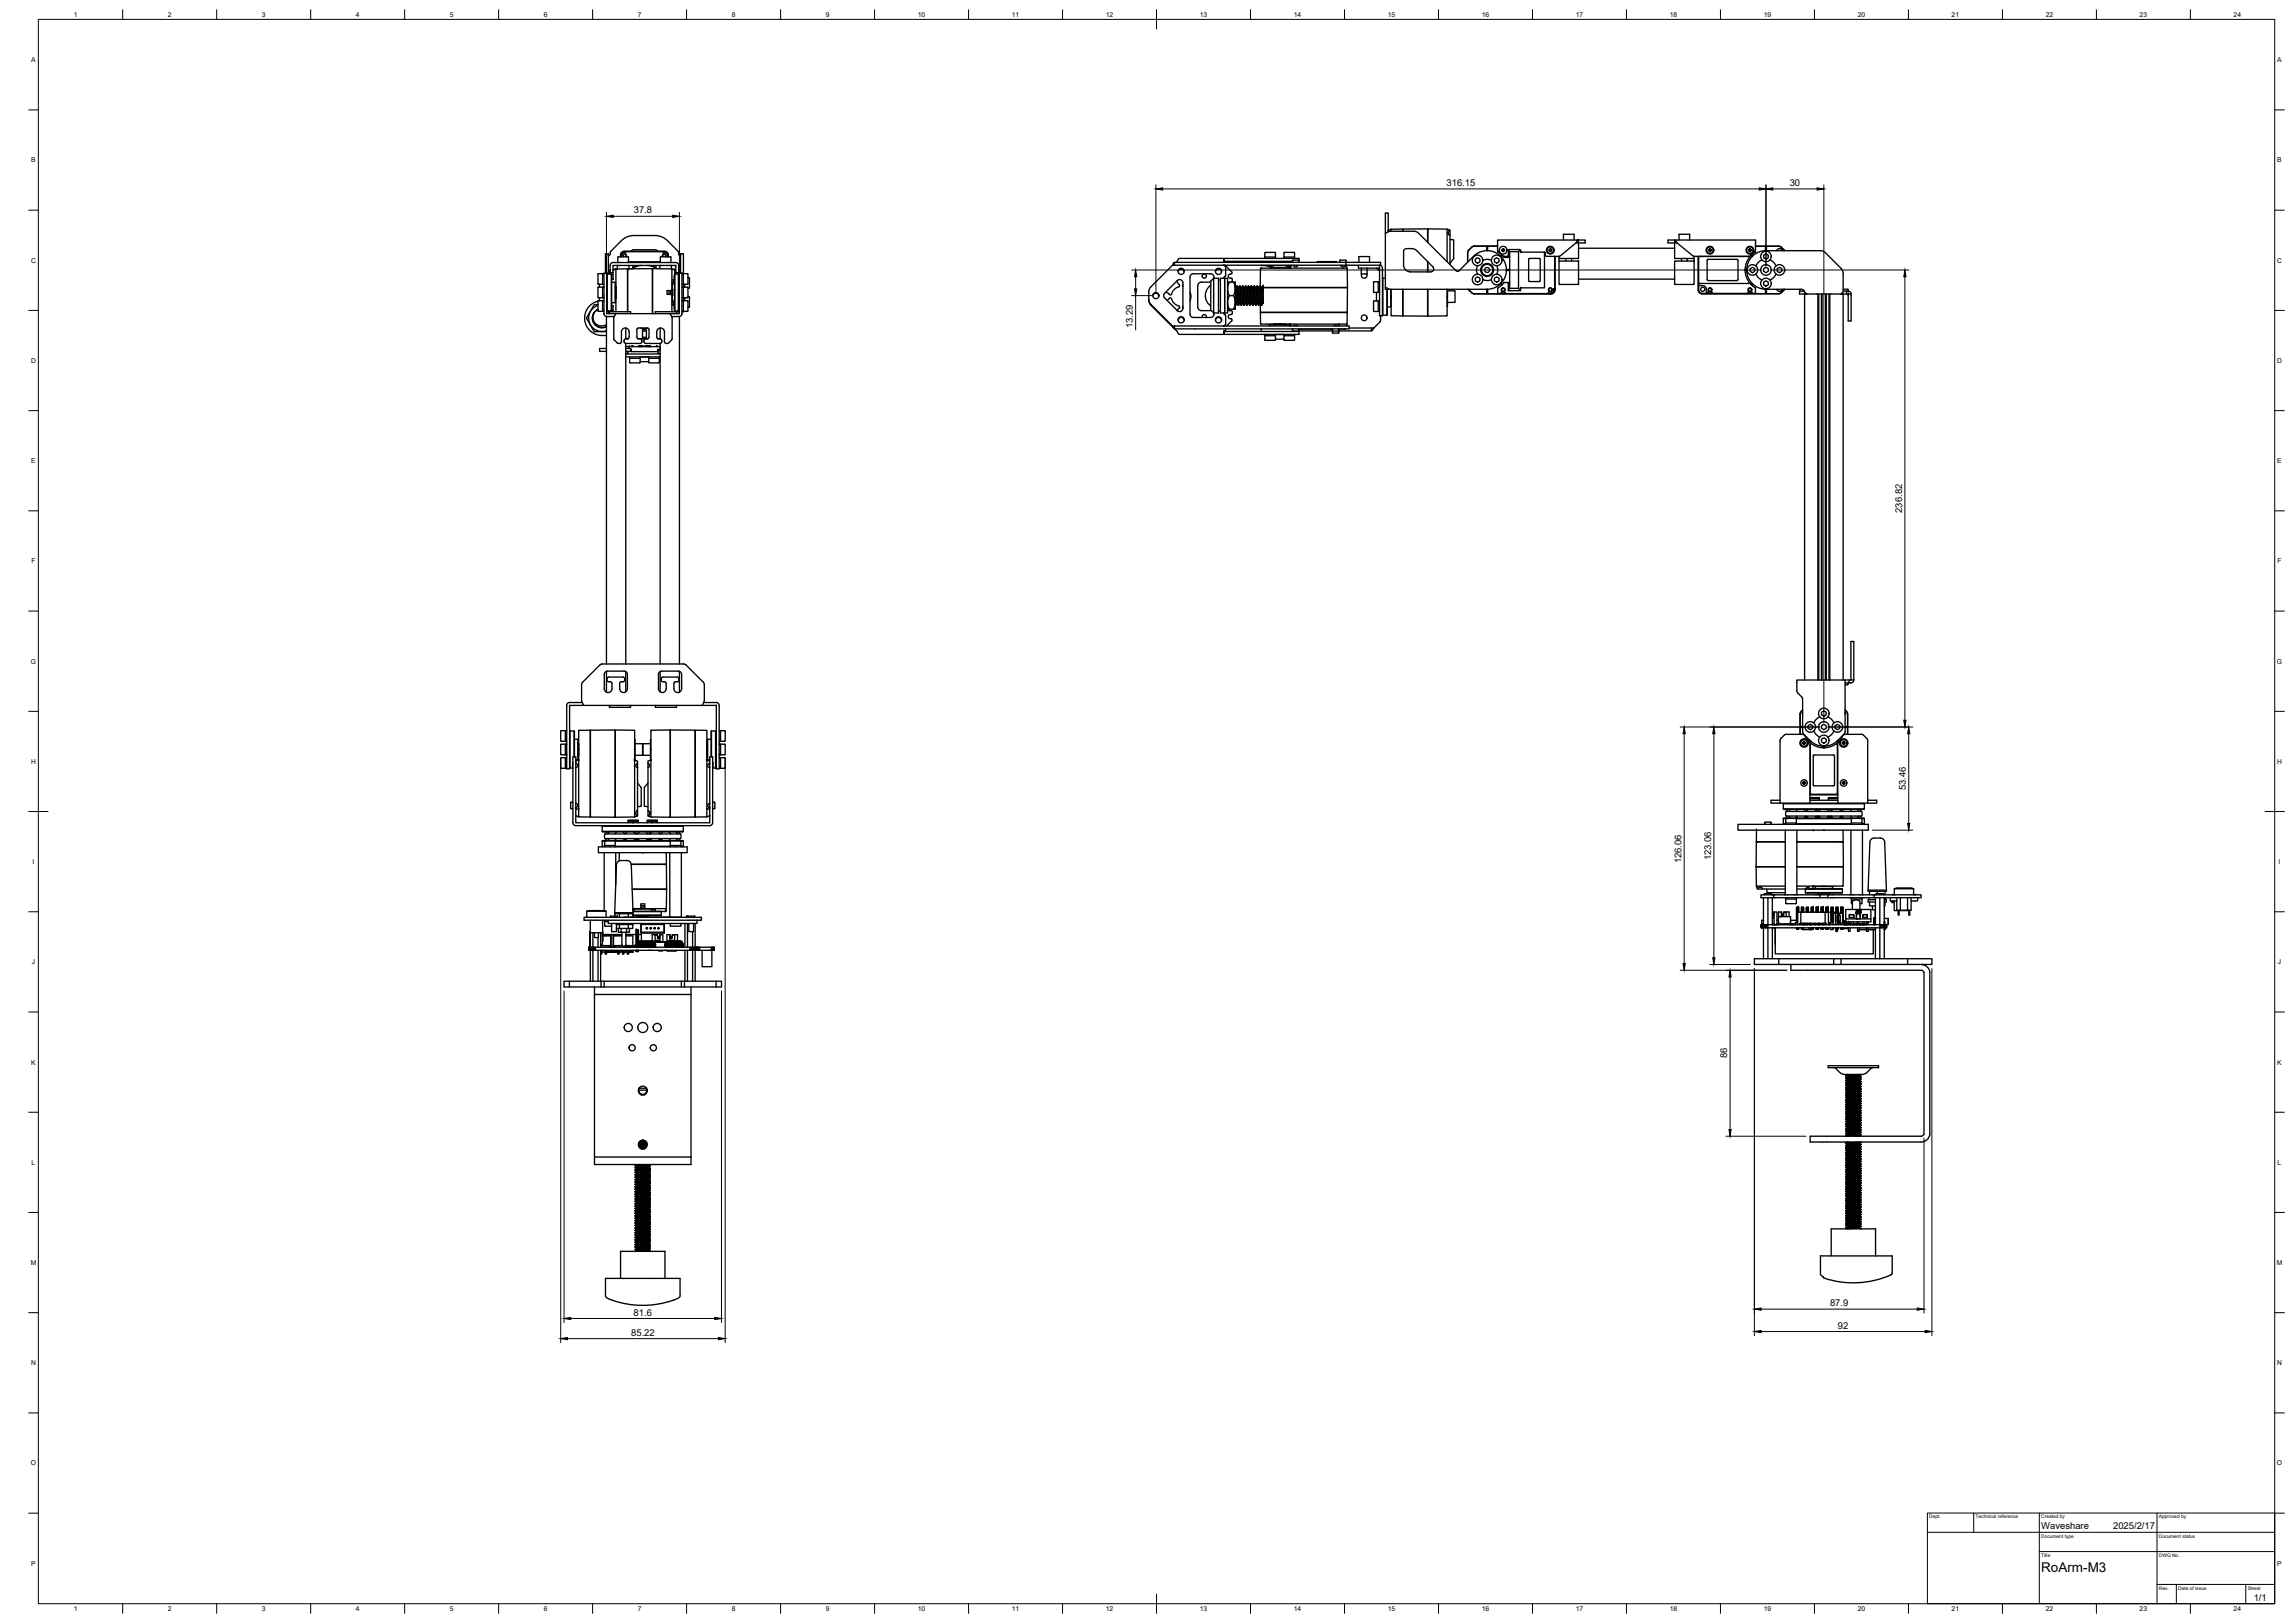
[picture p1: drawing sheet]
<svg xmlns="http://www.w3.org/2000/svg" width="1189mm" height="841mm" viewBox="0 0 1189 841" stroke-linecap="round" stroke-linejoin="round" font-family="sans-serif">
<defs><g id="words">
<text font-size="7" x="1058" y="815">RoArm-M3</text>
<g font-size="4.9">
<text x="750" y="96">316.15</text>
<text x="927" y="96">30</text>
<text x="328" y="111">37.8</text>
<text x="587" y="170" transform="rotate(-90 587 170)">13.29</text>
<text x="986" y="266" transform="rotate(-90 986 266)">236.82</text>
<text x="988" y="410" transform="rotate(-90 988 410)">53.46</text>
<text x="871" y="447" transform="rotate(-90 871 447)">126.06</text>
<text x="887" y="446" transform="rotate(-90 887 446)">123.06</text>
<text x="895" y="548" transform="rotate(-90 895 548)">86</text>
<text x="948" y="677">87.9</text>
<text x="328" y="682">81.6</text>
<text x="953" y="689">92</text>
<text x="327" y="692">85.22</text>
<text x="1058" y="793">Waveshare</text>
<text x="1095" y="793">2025/2/17</text>
<text x="1168" y="830">1/1</text>
</g>
<g font-size="3.5">
<text x="38" y="9">1</text>
<text x="87" y="9">2</text>
<text x="136" y="9">3</text>
<text x="184" y="9">4</text>
<text x="233" y="9">5</text>
<text x="282" y="9">6</text>
<text x="331" y="9">7</text>
<text x="379" y="9">8</text>
<text x="428" y="9">9</text>
<text x="476" y="9">10</text>
<text x="524" y="9">11</text>
<text x="573" y="9">12</text>
<text x="622" y="9">13</text>
<text x="670" y="9">14</text>
<text x="719" y="9">15</text>
<text x="768" y="9">16</text>
<text x="817" y="9">17</text>
<text x="865" y="9">18</text>
<text x="914" y="9">19</text>
<text x="963" y="9">20</text>
<text x="1011" y="9">21</text>
<text x="1060" y="9">22</text>
<text x="1109" y="9">23</text>
<text x="1158" y="9">24</text>
<text x="16" y="32">A</text>
<text x="1180" y="32">A</text>
<text x="16" y="84">B</text>
<text x="1180" y="84">B</text>
<text x="16" y="136">C</text>
<text x="1180" y="136">C</text>
<text x="16" y="188">D</text>
<text x="1180" y="188">D</text>
<text x="16" y="240">E</text>
<text x="1180" y="240">E</text>
<text x="16" y="292">F</text>
<text x="1180" y="292">F</text>
<text x="16" y="344">G</text>
<text x="1180" y="344">G</text>
<text x="16" y="396">H</text>
<text x="1180" y="396">H</text>
<text x="17" y="448">I</text>
<text x="1181" y="448">I</text>
<text x="17" y="500">J</text>
<text x="1181" y="500">J</text>
<text x="16" y="552">K</text>
<text x="1180" y="552">K</text>
<text x="16" y="604">L</text>
<text x="1180" y="604">L</text>
<text x="16" y="655">M</text>
<text x="1180" y="655">M</text>
<text x="16" y="707">N</text>
<text x="1180" y="707">N</text>
<text x="16" y="759">O</text>
<text x="1180" y="759">O</text>
<text x="16" y="811">P</text>
<text x="1180" y="811">P</text>
<text x="38" y="835">1</text>
<text x="87" y="835">2</text>
<text x="136" y="835">3</text>
<text x="184" y="835">4</text>
<text x="233" y="835">5</text>
<text x="282" y="835">6</text>
<text x="331" y="835">7</text>
<text x="379" y="835">8</text>
<text x="428" y="835">9</text>
<text x="476" y="835">10</text>
<text x="524" y="835">11</text>
<text x="573" y="835">12</text>
<text x="622" y="835">13</text>
<text x="670" y="835">14</text>
<text x="719" y="835">15</text>
<text x="768" y="835">16</text>
<text x="817" y="835">17</text>
<text x="865" y="835">18</text>
<text x="914" y="835">19</text>
<text x="963" y="835">20</text>
<text x="1011" y="835">21</text>
<text x="1060" y="835">22</text>
<text x="1109" y="835">23</text>
<text x="1158" y="835">24</text>
</g>
<g font-size="2.5">
<text x="1000" y="787">Dept.</text>
<text x="1024" y="787">Technical reference</text>
<text x="1058" y="787">Created by</text>
<text x="1119" y="787">Approved by</text>
<text x="1058" y="797">Document type</text>
<text x="1119" y="797">Document status</text>
<text x="1058" y="807">Title</text>
<text x="1119" y="807">DWG No.</text>
<text x="1119" y="824">Rev.</text>
<text x="1129" y="824">Date of issue</text>
<text x="1165" y="824">Sheet</text>
</g>
</g></defs>
<!-- layer: Visible -->
<g fill="none" stroke="#000" stroke-width=".7">
<path d="M719 120v-10h-1v40h1M719 120l-1 1M720 119l-1 1M721 119h6v1v-1h13v7M721 119h-2M721 119v1M727 119h.1M740 119h.1M750 119h1M751 119v18M751 119l-1 2 1 1M316 140v2"/>
<path d="M316 130v2h-1M318 136l-2 1v5M318 136h33l1 1v5M318 140h1M319 139l-1 1M319 139h6v23M319 139h.1M319 139v1M319 139v23M320 136v-3h6v3M320 138v1h-1M322 133v-2l2-1h21l1 1v2"/>
<path d="M323 133a.8 .8 0 0 1 1-1 .8 .8 0 0 1 0 1M324 131a1.5 1.5 0 0 0-2 0 1.5 1.5 0 0 0 0 2M325 133a1 1 0 0 0-1-1 1 1 0 0 0-1 1M325 140h.1M326 138v1M326 136h16M328 139h-2M330 138h-2v1M332 138h-2l-2 1M335 138l5 1M338 138h2v1M338 140h.1"/>
<path d="M339 122l4 1 3 2M339 129l2 1M340 129h-12l-1 1M340 122h-12l-3 1-2 1-6 6M342 136v-3h6v3M342 138v1M344 133a.8 .8 0 0 1 0-1 .8 .8 0 0 1 1 1M344 131h1l1 2M345 133a1 1 0 0 0-1-1 1 1 0 0 0-1 1M346 125l5 5 1 2h1M348 138v2v11h-2v2h2M349 140h1"/>
<path d="M350 140h.1M350 140l-2-1h-10v24v-24h-13v23M350 140v21M350 138v3h2M350 138h-32v3h-2M350 138h.1M352 140v3M608 137l-12 12-1 7 1 2M609 137h-1M609 137v-1l-1 1M609 136h88M609 137h88"/>
<path d="M634 137h.1M634 134v1zM634 135l1 1M634 137l1 1v5l-1 1M634 135h36M635 138l3 3M653 139v9M653 139h1M654 136h16M654 137l15 1M654 135v1M656 133h5"/>
<path d="M656 131v3M657 138h3M658 139h10M659 138v1M661 131v3M661 131h-6M663 139h.1M666 131l-1 3M666 131h5M667 138h2M668 138v1M669 138v1h-16"/>
<path d="M669 139h29v10M669 138v1M669 137v1M670 136h.1M671 138h.1M671 137v1M671 133v1M671 131v2h-6M672 137l1 1a1 1 0 0 1-1 0 1 1 0 0 1-1 0M673 136v-2h-62l-1 2M673 136h.1M673 135a2.1 2.1 0 0 0-3 1"/>
<path d="M673 135h.1M682 136h10h1M695 138h.1M695 138h1h2v1M695 137v1M697 136h1a2.2 2.2 0 0 0-3-1v1M697 137l1 1M697 136h18v1h-18M697 136v1M698 138h.1M704 137v2h11v-2l1 1v26h-1v-25M704 136v-3h6v3"/>
<path d="M705 139v3h4v-3M713 139l2 1M715 139h.1M719 120h14h1l21 21 1-1 8-7a10 10 0 0 1 16 3 10 10 0 0 1-9 14M729 129l-2 1v7a4 4 0 0 0 4 4h11a1.5 1.5 0 0 0 1-1 1.5 1.5 0 0 0 0-2l-9-8-2-1h-3M740 136v5M740 126v-7h10v17M751 122h.1M751 124h2M753 134l-2 2M753 134h.1M753 125v9"/>
<path d="M765 134h1h1v2h-1h-1zM766 138l-1 2 1 2M770 130v-2h1v2M773 135l-3-1-1 1M774 134h2h1v2h-1h-2zM776 138v2v2M776 128h.1M776 128h-13l-2 3v5M776 130l3 3h3M778 133v-1h1l-1 1M779 129h1l-1 1h-1zM780 133h.1"/>
<path d="M781 140h1M782 133h-3l-3-3v-6h42l-1 2h1v-2h4v2h-4v8h-10v-1M782 129v1v3M782 133v7M787 130v19h-5M788 129l-1 1h-5M788 130l1 1M793 134h-1v11l1 1M793 134h5M798 134v11v1M800 131v18h-12v2h-6v-5M803 129h1v1h-1z"/>
<path d="M806 133v17l-1 2h-1M806 133v17l-2 2h-40h-1l-2-2M808 135h10v12h-10zM808 134v1M809 132l-8 1-1-2h-12v-2h-6v1v3M810 124v-3h6v3M812 134v1M815 134v1M817 126l-8 7M818 129h50M868 135h10v12h-10zM868 126v8h10v-1"/>
<path d="M868 126h-4v-2h46v6l-4 3-29-1M868 124l1 2h-1zM869 126l8 7M870 124v-3h6v3M871 134v1M874 134v1M878 134v1M880 133v17l1 2h1M881 133h.1M885 135v-1h15l1 1M885 135v10M886 129h1l-1 1h-1z"/>
<path d="M901 135v10M904 140h.1M904 140h1M906 133h.1M906 129h1l1 1h-1zM907 139h1h1v2h-1h-1zM907 132l1 1M907 132l-2 4-1 4M908 132h-1M908 132v1M910 130v1l-2 1M910 128h.1"/>
<path d="M913 135l-2 1-1 2M914 139h1h1v2h-1h-1zM914 132h1h1v2h-1h-1zM915 130v-2v2M915 130a10 10 0 0 0-10 10 10 10 0 0 0 10 10M915 130h28M917 135l2 1 1 2M921 130a1.7 1.7 0 0 1 1-1 1.7 1.7 0 0 1 2 1M921 139h1h1v2h-1h-1zM922 128h1M922 128h-12M923 129l1 1"/>
<path d="M923 128l2 2M943 130l3 1 9 9v2v9M310 156a9 9 0 0 0-7 11 9 9 0 0 0 11 7M310 158a7 7 0 0 0-5 9 7 7 0 0 0 9 4M310 149v5h3M310 158a2.8 2.8 0 0 0-4 2l-1 3a3 3 0 0 0 1 5l1 2a4 4 0 0 0 5 2h2M311 154v2M311 147v2M312 149v5M312 142v5h-2v-5h3M312 156v5h-2v-5h3M312 154h1"/>
<path d="M312 147h1M313 149h-3M314 142v-11h1v11M314 142v21M315 142v19M315 142h-1M315 142h2M315 142h-2v21M315 142h.1M317 142v19M317 146h2M317 157h2"/>
<path d="M317 145h1M317 143h1M317 159h1M318 141v4M318 145h.1M318 158v4M319 146v11M319 154h.1M319 154v1M319 151h.1M319 150v1M319 150h.1"/>
<path d="M319 149h.1M319 152v1M319 152h.1M319 153h.1M319 151v1M347 151v2M348 151v11M348 147v10M348 145h1M348 158h1M348 147h2M348 156h2"/>
<path d="M349 145v2M349 156v2M350 157v3M350 150v3M350 143v3M350 141v1M352 142v19v-19M352 142h-2v19M352 142h.1M352 150h.1M352 146h.1M352 149h.1"/>
<path d="M352 155h.1M352 157h.1M352 153h.1M353 142v-11h1v16M353 142v21M353 156h4l-1 5h-2M353 149h4M353 142h4l-1 5h-2M353 154h1M353 147h1M354 142h-2v21h-5M354 154v7"/>
<path d="M354 147v7M355 154v2M355 147v2M357 149l-1 5h-2M357 154v5M357 144v5M595 155l1 3 12 11h1M596 158l12 12M597 153a1.6 1.6 0 0 1 2-1 1.6 1.6 0 0 1 2 1M604 152l6-7a1.7 1.7 0 0 1 2 0 1.7 1.7 0 0 1 1 2v13a1.7 1.7 0 0 1-1 1 1.7 1.7 0 0 1-2 0l-7-7zM605 156v-1a.9 .9 0 0 1 1-1 .9 .9 0 0 1 1 1 7 7 0 0 0 4 4l-1 2M610 145v2a1 1 0 0 1 1 1 1 1 0 0 1 0 1 7 7 0 0 0-4 4l-3-2"/>
<path d="M611 141a1.6 1.6 0 0 1 1-2 1.6 1.6 0 0 1 2 2M613 148h.1M613 159v1M617 151v3v2M627 148a7 7 0 0 0 0 11M627 146h-5l-1 1v12l1 2h6M627 146l2-2h2v18h-2l-2-1zM629 144v18M629 144v-1l-2-1h-9l-1 1v20v1h1M630 141a1.6 1.6 0 0 1 1-2 1.6 1.6 0 0 1 2 2M631 145h1M632 144h4v18h-4z"/>
<path d="M635 144v18M636 146h.1M636 146h1l-1 3 1 3a2.3 2.3 0 0 1-1 3v3l1 2h-1M637 146h2M637 153h2M638 141a1.1 1.1 0 0 1 0 1 1.1 1.1 0 0 1-1 0 1.4 1.4 0 0 0 0 2 1.4 1.4 0 0 0 2 0l-1 2M640 146h.1M640 146h-1l1 3v3a2.2 2.2 0 0 0 0 3v2l-1 3M640 156v2M640 146v14M640 158h.1M640 149l1 8"/>
<path d="M641 148l1 10M641 157h.1M641 148l-1 1M641 157l-1 1M641 148l1 10v-1M641 157l1 1M641 148l1 1M642 149v8M642 149h.1M642 149l1 8M642 148l1 10M642 157h1"/>
<path d="M642 148v1M643 157v1M643 148v1M643 149h.1M643 149l1 8M644 157h.1M644 148l1 10M644 148l-1 1M644 157l-1 1M644 148h.1M644 148l1 10v-1M644 157l1 1"/>
<path d="M644 148l1 1M645 149v8M645 149h.1M645 158h.1M645 149l1 8v1M645 157h1M645 148l1 10zM645 148v1M646 148v1M646 149h.1M646 149l1 8M647 157h.1"/>
<path d="M647 148l1 10M647 148l-1 1M647 157l-1 1M647 148l1 10v-1M647 157l1 1M647 148l1 1M648 149h.1M648 149v8M648 149l1 8M648 157h1M648 148l1 10M648 148v1"/>
<path d="M648 148h1M649 148v10M649 157v1M649 148v1M649 149h.1M649 149l1 8M649 158h.1M650 157h.1M650 148l1 10M650 148l-1 1M650 157l-1 1M650 148h.1"/>
<path d="M650 157l1 1M650 148l1 1M651 149v8M651 149h.1M651 158h.1M651 149l1 8M651 157h1M651 157v1M651 148l1 10M651 148v1M651 148l1 10 1-1M652 157v1"/>
<path d="M652 148v1M652 149l1 8M652 149h.1M653 157h.1M653 148l1 10M653 148h.1M653 148l-1 1M653 149h.1M653 157l1 1M653 148l1 1M654 149h.1M654 149v8"/>
<path d="M654 149l1 8M654 157h1M654 148l1 2v-2M654 148v1M654 157v1M654 148h1M655 148h.1M655 149h43zM655 150v7M698 149h.1M698 149v13h-45v-5M708 142a1.5 1.5 0 0 1-1 2 1.5 1.5 0 0 1-1-2"/>
<path d="M712 156v5M712 156h3M713 152v4M714 146v6l-2-1v-5h3M714 156v5M714 151h1M717 144v19M717 144h1M717 144h-1M718 149l1 1M719 150v13M719 150h1"/>
<path d="M720 150h51M721 150v9M721 150v14h6v-14v14h13v-14M721 153v1M721 159h-2M740 150v14h10v-14M750 153v1M750 150v9M750 151h4v6h-4M765 144l1-1 1 1v2h-1h-1zM771 150v2h-1v-2M773 145h-2h-2"/>
<path d="M774 144l2-1 1 1v2h-1h-2zM776 152h.1M778 147h1l-1 1v-1M778 152h.1M778 152h2M778 151v1M780 151v1M780 152h.1M780 146h.1M781 140h1v7M782 147l-3-1-3 3v3M782 147v2v2"/>
<path d="M787 149l1 2M793 146h5M802 152h.1M802 151v1M805 150a1.7 1.7 0 0 1-1 2 1.7 1.7 0 0 1-2 0M818 145h50M880 150l1 2h1h40M880 150l1 1 1 1h28M880 148h1a2.6 2.6 0 0 1 3 2M881 147h.1M881 147h25M884 150l1 2"/>
<path d="M885 152h.1M885 145h15h1M885 152h2M885 151v1M887 151v1M887 152h.1M904 140l1 4 2 3M906 152h2M906 152h.1M906 151v1M906 147h.1M907 147l1 1"/>
<path d="M908 148l2 1v3M908 151v1M908 147h-1M908 152h.1M908 147v1M910 152h.1M910 142l1 2 2 1M914 146h1h1v2h-1h-1zM915 150v2v-2M915 150h19M920 142l-1 2-2 1M921 150a1.7 1.7 0 0 0 1 1 1.7 1.7 0 0 0 2-1"/>
<path d="M923 152h-1M924 150l-1 1M925 150l-2 2M933 150v1M934 150l1 1M935 151l1 1M935 151h-2v1h2M935 152v200M935 152h1M936 152h19M942 152v200M943 152v200"/>
<path d="M944 152v200M946 152v200M948 152v200M955 152h.1M955 152h3M955 151v1M955 151h2M955 150h3v1M955 152v200M957 151h1M957 151v1M958 152h1v14h-1z"/>
<path d="M958 151h1v1M308 162l-1 3 2 3 2 1 3-1M310 160a5 5 0 0 0-3 7 5 5 0 0 0 7 2M310 160a5 5 0 0 0-2 7 5 5 0 0 0 6 2M312 161h1M313 162v1M313 163l2 1M314 163h.1M314 163h5M314 161h3M314 162h1M315 164l-1 180"/>
<path d="M315 164h.1M315 164h3M315 161l1 1M315 161v1M315 161h.1M316 162h11v1M316 162v1l-1-1M316 161l1 1M317 161h1M318 161h-1M318 161h.1M318 164v12l2 2"/>
<path d="M318 164l1-1h28l1 1M324 175h2M324 180h18M324 170v6M324 178v166M324 176a1.3 1.3 0 0 0-1 1 1.3 1.3 0 0 0 1 1M324 176l2-1v-3a2 2 0 0 0-2-2 2 2 0 0 0-2 2v5a1.3 1.3 0 0 1-2 1M326 180v1M331 175h5M332 170h4M333 171h2v4h-2zM333 172h2"/>
<path d="M333 175h2M341 175h1M342 180v1M342 170v6M342 178v166M348 164h4M348 164v12l-1 2a1.6 1.6 0 0 1-3-1v-5a2 2 0 0 0-2-2 2 2 0 0 0-2 2v3l2 1a1.3 1.3 0 0 1 1 1 1.3 1.3 0 0 1-1 1h-7a1.2 1.2 0 0 1-1-1 1.2 1.2 0 0 1 1-1l1-1v-4v-1h-6v5a1.7 1.7 0 0 1 2 1 1.7 1.7 0 0 1 1 1l-1 1h-8M350 161v1M350 161h2M351 162h-11v1M351 162v1M352 161l-1 1"/>
<path d="M352 160h.1M352 164v180M353 162v1M353 163l-1 1M353 161h1M354 161l-1 1M608 169l1 1M609 169h90v1h-90zM609 170l2 3h23v-1l1-2M612 164l-1 2M613 164l1 2M618 165h9"/>
<path d="M625 164a1.1 1.1 0 0 0-1-1 1.1 1.1 0 0 0-1 1M629 162v2h-2M630 166a1.6 1.6 0 0 1 1-1 1.6 1.6 0 0 1 2 1M631 161h1M634 162l1 2v4M634 169h.1M634 172h39v1h-39zM635 168l-1 1M636 160h.1M636 161h2v2a1.3 1.3 0 0 0-1 1 1.3 1.3 0 0 0 1 1v1l-2 3M637 160h2M639 160h1"/>
<path d="M640 160h.1M654 170v2M654 162h.1M655 176h6M656 174h5M656 173v3M658 168h10zM658 168v1M660 168h.1M661 168h.1M661 173h4M661 173v3"/>
<path d="M661 176h4M662 168h.1M662 168h1M663 168h.1M664 168h.1M665 168h.1M665 174h6v2M665 173l1 3M666 168h.1M668 168v1M669 168v1M669 168h.1"/>
<path d="M669 168h25M670 170v1a1.7 1.7 0 0 0 3 1M671 169l1-1v1M671 173v1M671 176h-5M673 172h.1M673 170v2M673 171h18M673 171v1M691 170v1a1.7 1.7 0 0 0 2 1l1-1v-1M691 169l1-1 1 1M694 172a2.2 2.2 0 0 1-3 1v-1"/>
<path d="M694 168h.1M694 171h17M694 168h4M694 171h3M694 168v1M697 171h.1M697 170v1M697 170h.1M698 162h.1M698 168v-6h-45v6h16v1M698 168v1M699 170h12"/>
<path d="M712 161h3M712 170h-1M712 170l-1 1v-1M715 167l-3 3M715 164v3M716 163h3M727 163h.1M740 163h.1M314 181h-3v1h3M324 185h18M324 183h18M324 181h3"/>
<path d="M324 182h3M325 182v1h-1M326 185v1M327 181v1M327 181h.1M327 182h.1M332 187h4M336 186h6M341 181h.1M341 182h.1M341 182h-14M341 181h1"/>
<path d="M341 181v1M342 185l-1 3h-5v-3h-4v3h-6v-2h6M342 182h-1v1h1M959 332h2v20h-2zM311 345l1-1h43l10 10M311 345l-9 9v10M314 348h1h9l1 1v8a2 2 0 0 1-2 2 2 2 0 0 1-2-2v-3a1.7 1.7 0 0 0 2-1 1.7 1.7 0 0 0 1-2h-1h-8a1.3 1.3 0 0 0-1 1 1.3 1.3 0 0 0 1 1l2 1v3a2 2 0 0 1-2 2 2 2 0 0 1-2-2v-8zM314 348v11M324 348v11M342 348h1h9l1 1v8a2 2 0 0 1-2 2 2 2 0 0 1-2-2l1-3a1.7 1.7 0 0 0 1-1 1.7 1.7 0 0 0 1-2h-1h-7a1.3 1.3 0 0 0-1 1 1.3 1.3 0 0 0 1 1l1 1v3a2 2 0 0 1-2 2 2 2 0 0 1-2-2v-8zM342 348v11M352 348v11"/>
<path d="M364 354l1 1v9M932 359l2 3v17l1 1M956 352v27v1M958 354v1h-2M958 352v2h-2M959 352h-28v6l1 1M959 352h.1M961 352l-1 2h-2M293 379v5h-2v-5h3M294 366v25M295 379h3v13M295 379v19"/>
<path d="M295 379h.1M297 379v13M302 364h-7l-1 2M302 364v2h62l1-2M302 366h-7v32h-1v-7M306 379h.1M306 378h13v45h-13zM316 366v1h11v-1M319 379h.1M329 379l-10-1v45M329 379v15M337 378h10v45h-10z"/>
<path d="M340 366v1h11v-1M347 379h.1M347 378h13v45h-13zM360 379h.1M364 366h7M365 364h6l2 1v26M369 379v13M369 379h2v19M371 379v19M371 380h.1M371 366h.1M371 366v32h2v-7"/>
<path d="M373 379v5h3v-5h-3M933 370l1-2-1 2v11M933 370v11M934 369v1M934 376h-1v1h1M937 376l1-1 1 1v1l-1 1-1-1zM940 379l1 1 2 2M943 372l-2 1-1 2M944 369l1-1 1 1v1l-1 1-1-1zM944 376l1-1 1 1v1l-1 1-1-1zM947 372l2 1 1 2M950 379l-1 2-2 1"/>
<path d="M951 376l1-1 1 1v1l-1 1-1-1zM956 369v1M956 368l2 2M956 376h1v1h-1M957 369v1v11M958 370v11M293 386v5M293 393v5h-2v-5h3M293 398h1M293 391h1M293 384h1M294 386h-3v5h3"/>
<path d="M295 398h2M297 398h.1M297 395v3M297 392h1v34h70v-34h1v35l-1 1h-70l-1-2zM298 383h2M298 398h1M298 394h2M299 398h.1M299 396h-1M299 396h.1M299 396v1v1M300 383v11"/>
<path d="M300 391h.1M300 390v1M300 390h.1M300 388v1M300 388h.1M300 386h.1M300 394l-2 1M300 394v29M300 386v1M300 389h.1M300 387h.1M300 385v1"/>
<path d="M300 388v6M300 388v-9l6-1v45h-6M329 394h1v4M329 388v1M329 394v29h-10M329 393h.1M329 383h.1M329 383v10M329 385l4 1v5h-4M330 398h.1M330 398v22M330 396a1 1 0 0 0-1 1 1 1 0 0 0 1 1"/>
<path d="M336 396a1 1 0 0 1 1 1 1 1 0 0 1-1 1M337 385l-4 1v5h4M337 394l-1 1v28M337 383v10M337 388h.1M337 388v1M366 394v-15l-6-1v45h6M366 388v1M366 391h1M366 389h1M366 389v1M366 390l1 1"/>
<path d="M366 391h.1M366 390h.1M367 385h.1M366 386h.1M366 388h.1M366 389h.1M367 386h-1M367 387h-1M367 388h.1M367 390h.1M367 385l-1 1M367 383v11"/>
<path d="M367 383h2M367 394h1M368 398h.1M368 396l-1 1 1 1M368 396h.1M368 395l-2-1v25M369 395v3M369 398h.1M369 398h2M371 386h.1M371 391h.1M371 397h.1"/>
<path d="M371 394h.1M371 390h.1M371 387h.1M371 383h.1M373 386h3v5h-3M373 398h.1M373 391h.1M373 384h.1M373 393v5h3v-5h-3M373 386v5M934 385l1-1 1 1-1 1zM935 380l3 4a10 10 0 0 0 14 0l4-4"/>
<path d="M935 381h-1h-9l-2 2-1 33M936 381l2 4M938 384h-1M938 385l4 2 3 1M938 385v30M938 386v25M938 386h.1M938 384v1M939 386h-1M944 383l1-1 1 1v1l-1 1-1-1zM945 388h.1M945 387v1"/>
<path d="M951 392l-1-1h-10v16h10h1M951 392v15M952 386h.1M952 384l1 1M952 386v25M952 385l-2 2-5 1M952 385l4-4h9l3 2v32M952 385v30M952 384h1M955 385l1-1v1l-1 1zM297 416a1.7 1.7 0 0 0-1 2v1h1M298 419h2"/>
<path d="M298 418h1M299 418h.1M299 416h-1M299 416h.1M299 416v1v1M300 419h.1M330 406l2 2M332 418h-2M332 408v10M334 418h2M334 408v10M336 406l-2 2"/>
<path d="M366 419h.1M366 419v4M368 418h.1M368 416l-1 1 1 1M368 416h.1M368 419h-2M369 416a1.7 1.7 0 0 1 1 2v1h-1M922 415h-4v1h4M924 419h42M924 416h42M924 416v3M925 416h-1"/>
<path d="M927 419l-1 1M928 419l-1 1M931 419v1M932 419l-1 1M935 405h1l-1 1h-1zM935 419l1 1M937 419l-1 1M938 415h14M938 415v1h-16M938 416h14M938 414h5v1v-1zM938 413h5v1"/>
<path d="M938 412h14M938 411h.1M940 419l1 1M942 419v1M944 419l-1 1M947 419l1 1M949 419v1M950 419l-1 1M952 411h.1M952 415v1h16v-1M952 413h-4v1h4h-4v1M953 419l1 1"/>
<path d="M955 405h1v1h-1zM955 419v1M959 419l1 1M959 419v1M962 419l1 1M964 419l1 1M966 416v3M968 415h5v1h-5M299 423h.1M299 423h1M306 423h.1M310 439h46v3h-46z"/>
<path d="M312 439h1M312 436h1M312 436h42v3M312 431h42M312 428h42M312 439h.1M312 428v3M312 436v3M312 428h.1M313 438h6M313 439l1-3h5v3M313 432h38a1.5 1.5 0 0 1 2 1 1.5 1.5 0 0 1-2 2h-36a1.4 1.4 0 0 1-2-1 1.4 1.4 0 0 1 0-2z"/>
<path d="M314 435l1 1M315 431l-1 1M315 435l1 1M316 431l-1 1M319 435l1 1M319 439h28M319 436h28M319 423h.1M319 431h.1M319 435v1M320 431l-1 1M323 431l1 1"/>
<path d="M323 435h2M324 435l-1 1M324 435l1 1M325 431l-1 1M326 425h5h-3v1M326 425h2v1M326 425h5v1M326 425v1M328 431l1 1M329 435h2M329 435l-1 1M330 431v1"/>
<path d="M330 435h.1M330 420l-1 1 1 2h-1M330 420h.1M330 420v3M331 435v1M331 432h-1M331 431v1M335 431l1 1M335 435h2M335 425h3v1M335 425h6M335 425v1"/>
<path d="M336 432h.1M336 435l-1 1M336 435h.1M336 420h.1M336 420l1 1-1 2M336 423h1M337 431v1M337 435h.1M337 435l1 1M338 431l-1 1M341 425h-3v1M341 425v1"/>
<path d="M341 431l1 1M342 435h1M342 435l-1 1M342 435l1 1M343 431l-1 1M347 431l1 1M347 435v1M347 431h.1M347 423h.1M347 438h6M347 439l1-3h5v3M348 435l-1 1"/>
<path d="M350 431l1 1M351 435l-1 1M352 431v1M352 435v1M353 439h1M353 436h1M354 428v3M354 439h.1M360 423h.1M368 423h-2M901 427h67v3h-67zM910 430v6h15h-15v13h15"/>
<path d="M911 436h.1M915 427a1.7 1.7 0 0 1 2-1h1v1M924 427h2M924 424h2M924 424h42v3M924 427h1M924 424v3M925 430v34M926 426v1M926 420h37a1.5 1.5 0 0 1 2 2 1.5 1.5 0 0 1-2 1h-36a1.4 1.4 0 0 1-2-1 1.4 1.4 0 0 1 1-2zM926 423l1 1M927 423l1 1"/>
<path d="M931 423l1 1M931 424h29M931 427h29M931 426h-6v-2h6v3M931 430v34M931 424h.1M935 423h2M936 423l-1 1M936 423l1 1M940 430h.1M941 423h2M941 423l-1 1"/>
<path d="M942 423h.1M943 423l1 1M945 430h.1M947 423h3M948 423l-1 1M948 423h.1M949 423h.1M949 423l1 1M954 423h1M954 423l-1 1M955 436h.1M955 423v1"/>
<path d="M955 430v6h-24h24v13h-24M959 424h.1M959 430v34M960 426v1M960 423l-1 1M963 423l-1 1M965 423l-1 1M965 427h1M965 424h1M965 426h-6v-2h6v3M965 430v34M966 427h.1"/>
<path d="M974 434l2 1 1 1 1 25M975 434h-1a5 5 0 0 0-5 2l-1 26h10v-1M313 442v30M319 442v16M321 442v4M321 442h.1M327 448a4 4 0 0 0-5-2 2.2 2.2 0 0 0-3 2v26M327 448h18v13h-17h17v10v1M327 448l1 25M333 442h.1M345 448h.1M345 442h.1"/>
<path d="M345 442v6h-18M347 442v33M353 442v33M910 459l1 1h2v1M911 449h.1M925 449h-15v10h15M931 449h24v10M931 459h9l-1 2M940 459h15M940 459h10M941 459v2M945 459h.1"/>
<path d="M950 459v2M955 449h.1M955 459h.1M303 475h61v2h-61zM304 475v-3h10v3M305 472h9M306 477v6h6v-6M313 478h2M313 477v3h4M314 472h-9M314 472h.1M315 477v2h46v-2"/>
<path d="M316 475h.1M316 475h4M317 479v4h2v-4M319 473h9M319 474h9M319 474v1M319 479h9M320 475h.1M321 479v2h5M321 474v1M323 475h30M326 479v2h2v-2"/>
<path d="M326 474v1M328 474h15M328 471h6M328 471h1M328 472h15v2h-15M328 479h.1M328 472h15M328 473v2M328 471h10M329 471v1M330 474v1h6M332 469h2"/>
<path d="M332 470h2M332 479v5M336 474v1M338 471h2M338 471v1M340 472h.1M340 471v1M343 472h2M344 479v5v-5M344 479h-12v5M345 461h.1M345 472h.1"/>
<path d="M345 471v1M345 471h-11v-3h-2v3M347 479l1 1h5v-1M355 479v12M356 475h.1M356 479v12M356 475h4M357 479v4h2v-4M360 475h.1M360 479v29M911 460h.1M911 460l2 1"/>
<path d="M913 479v2zM913 479h1M913 479h.1M913 479v2M913 461h12M914 479h.1M914 479v2M914 465v14h-1M914 477h-1v2M914 479h1v2h-1M914 464v-1h4v1M915 479v2"/>
<path d="M915 479h1v2h-1M916 461v2h9M916 479v2M916 465v14h58v-14M919 479h.1M919 476h.1M919 465v14M919 474h.1M919 464h-6v1h6M919 473h2v6h-2zM920 473l-1 2v-1v1M921 477h1"/>
<path d="M922 475v3M922 475v-2h1v2M922 478v1h-1M922 478h.1M922 475h.1M922 475h1M923 475h5v3M923 475h-1M923 473h.1M923 473v1l1 1v-2h3v2M923 474v1M924 474h-1h1v1"/>
<path d="M925 464h6M925 464h-6v1M926 465v1M926 473v2M926 473h-2M927 479h-5h5M928 478h.1M928 479h1M928 478v1M928 477h3M928 479h.1M928 479h-1h1"/>
<path d="M929 479h.1M929 479h-1M929 479h1M931 465v3h-6v-2h6M931 464h12M931 470v8M931 461h5M932 478h-2v1M932 473v6zM932 470v3M932 470v3h17M932 470h-1v8"/>
<path d="M932 470h.1M933 479v-1h13v1M933 478v1M933 473v5M934 470v3M934 470h1M934 479h.1M935 470v3M935 470v3zM935 479h-1M935 478v1l-1-1v1M935 478v1"/>
<path d="M935 478v1v-1M936 478v1M936 463h19M936 461h19M936 461v2M936 461h.1M936 461v-1a1 1 0 0 1 1 0 1 1 0 0 1 1 1M936 470v3v-3M936 479h.1M937 473v-3v3M937 470l-1 3M937 479h-1"/>
<path d="M937 478l-1 1M937 470h.1M937 470v3zM938 478v1v-1M938 478v1M938 479h.1M939 479h-1M939 470v3zM939 470v3M939 478v1l-1-1v1M939 470h.1M939 461h-3"/>
<path d="M939 461h16v2M939 470h1M940 470v3M940 470v3zM940 478v1M940 479h.1M941 479h-1M941 478l-1 1M941 470v3M942 470v3M942 470h-1v3M942 470h.1"/>
<path d="M942 463h6M942 479h.1M943 479h-1M943 478v1l-1-1v1M943 478v1M944 470v3M944 470l1 3v-3M944 479h.1M945 479h-1M945 470v3zM945 478l-1 1M945 478v1"/>
<path d="M946 478v1M946 473v5M946 470v3M947 470v3M947 470h-1v3M947 470h.1M947 464h-4v1h-24M947 470v3zM948 478h.1M948 473v6M948 478v1zM948 479h.1"/>
<path d="M948 478v1M949 470v8v-8v8l1-8M950 470v8h-2v1M950 470v3M950 470v8v-8v8M950 473h1M951 479v-6h1l1 1h-1v5M951 473h-1v6M952 470l-1 3M952 470v3M952 477h2M952 470h1"/>
<path d="M952 474v3M953 470v4M953 470v3M953 474v3M953 473v4M953 478h.1M953 478h-1h1M954 473h1v5l-1 1v-5h-1zM954 478v1M954 470v3M955 470v3M955 470v8h1v1v-1v1"/>
<path d="M955 470v8M955 470h-1v3M955 478h.1M955 478h2M955 478h1h1M956 479h.1M956 478h1M956 479h1zM957 477l-2 1M957 471h13v5h-6v-2a1 1 0 0 0-1-1 1 1 0 0 0-1 1v2h-5zM957 476v2h13v-2M957 479h.1"/>
<path d="M958 478h.1M958 478l-1 1h1M958 478v1M958 479h1M958 474h3v1h-3zM959 478h1v1h-1M959 478v1M959 479h.1M959 464h6M959 464h-12v1h-4M960 478v1M960 465v1"/>
<path d="M960 479h.1M960 471v-4l2-1 2 1v4M960 479h1h-1zM961 478v1M961 479h1h-1zM962 473h.1M962 473h2zM962 476h2M962 479h.1M962 479h1M962 474h2v2h-2zM962 478v1"/>
<path d="M963 473h.1M963 478v1M963 479h.1M963 479h3M964 473h.1M964 479h.1M964 472h.1M964 472v1v-1l-1 1 1-1h-2v1h1v-1v1v-1l1 1M964 472v1M965 465v3h-1M965 466h-6v2h1M965 464h6"/>
<path d="M965 479h.1M965 474h3v1h-3zM965 478v1M966 479h.1M967 478v1zM967 479h.1M967 479h1M968 461h10M968 478v1M969 465v1M969 467v2h3M969 462v2"/>
<path d="M970 469v2h2M971 477h1M971 477v2h1M971 465h3M971 479h.1M971 477h.1M971 476v1M971 476h1M971 476h.1M972 476h.1M972 479h.1M972 477h.1"/>
<path d="M972 477h-1M972 476h-1M972 479h-1M972 476v1M972 478v1M972 478h.1M972 471v7M972 466h-4v1h4M972 465v14M972 464v-1h4v1M973 462v1M974 479h1v2h-1z"/>
<path d="M975 479v2M975 479h1v2h-1M976 479v2M976 479h1v2h-1M977 478h.1M977 479h.1M977 466h1v1h-1M977 476h2M977 465v14M977 479v2M977 478v1M977 467v2"/>
<path d="M977 462v2M977 479v2v1M977 465v1M978 479v2zM978 479v2M979 476v1M979 478v1h-2M979 477v1M979 478v1M980 465v2h3M980 467l1 1M981 467v1h1"/>
<path d="M981 464h.1M981 464h15v1h-22M982 467v5h2M982 460h9zM983 465v7h2v-7M984 472v2v-2M989 465v7h-4M990 472v2h-1v-2h-5M990 465v7h-1M991 460h.1M993 464h-1v-4h-10v4h-11v1h-24M993 464h.1"/>
<path d="M994 465v2h-4M305 491v1zM305 491v1M305 491h1zM306 489h.1M306 489v2M306 491v1M306 487h.1M306 483v5M306 483h.1M306 483v6M306 483v8"/>
<path d="M306 492v16M306 491h1v1h-1M307 491v1M307 491h1v1h-1M307 483v8M307 492v16M308 491v1M308 491h1v1h-1M308 483v3h2v-3M309 491h49v1h-49M310 486v5M310 492v16"/>
<path d="M311 490h5M311 494h1M311 483v8M311 492v16M312 492v2h-1M312 492v1M312 493h2v1M312 484h.1M312 485h.1M312 483v6h-1M312 484h1v1M312 485h4l1 6"/>
<path d="M312 485h1M313 484v1zM313 484h8l-1 1M314 493h6zM314 492v1h3v-1M314 494h.1M314 493v1M315 484l-1 1 1-1h1v1M315 493h.1M315 484h.1M316 490v1M316 490l1 1"/>
<path d="M316 490h1M316 491h1M317 490v1M318 490h4M318 484l1 1-1-1h-1v7M319 490v1M319 481h2M320 484v1v-1h2M320 493h1h-1M320 494h1M320 493v1M320 481v2h2v-2"/>
<path d="M321 493h7M321 485h.1M322 485h-4v6M322 483v6l1 1 1-1v-6M323 494h.1M323 490h-5M323 493v1M324 490v1M324 490h3l-1 1M324 490h5M324 484h.1M324 485h4v5"/>
<path d="M324 490l1 1zM324 484h6M325 491h1M325 490h1M325 481v2h-3M325 491h.1M325 494h1M325 493v1M326 490v1zM326 493v1M326 491h.1M326 484v1"/>
<path d="M326 493h.1M326 481v2h-1M327 490h3M327 490v1M327 492v1h1M328 490v1M328 491h.1M328 492v1M328 493h-7v1M328 490l1 1zM329 491h1M329 490h1"/>
<path d="M329 490h.1M329 491h.1M330 492v1h1v-1M330 490v1zM330 482v8M330 492v1M330 491h.1M330 490h.1M330 482v7M330 489l1 1 1 1M330 489v1M330 489h.1"/>
<path d="M330 491l1-3h1h7v3M331 482v7M331 492v1M331 489v2h7M331 489l1 1M331 482v6M331 482h-1v8M331 489h.1M331 490v1M331 490h.1M331 484h1v4M331 488h.1"/>
<path d="M331 491h8M332 491h.1M332 489h.1M332 490h.1M332 488h-1v2M332 488l-1 1M332 488a1.2 1.2 0 0 0-1 1 1.2 1.2 0 0 0 1 1M332 488h.1M332 491h3M332 490h6M332 488h6M332 489l6 1"/>
<path d="M332 489h6zM332 489h6M332 483h12M332 484h12M332 488v1M332 490h1h1M332 488h1h1M333 491h.1M333 488h.1M333 490h.1M334 490h.1M334 489h.1"/>
<path d="M334 488h.1M334 490h2M334 489v-1h2v1M334 491h.1M334 489h2M334 490v1M335 489h.1M335 491h.1M335 491h1M336 490h.1M336 489h.1M336 491h.1"/>
<path d="M336 491h1M336 492h1M336 488h-2M336 488h.1M336 490h1h1M336 488h1h1M337 491h.1M337 488h.1M337 490h.1M338 490h.1M338 489v1M338 489h.1"/>
<path d="M338 488h.1M338 491h.1M338 489h-6M338 490l1-1-1 2-4-1M338 488l1 1M338 488a1.2 1.2 0 0 1 1 1 1.2 1.2 0 0 1-1 1M338 488v1M338 489h-6v1h6v-1M339 491h.1M339 488h.1M339 490h.1M339 490v1"/>
<path d="M339 488h6M339 489h.1M339 489v1M339 484l1 4M339 489l-1 2M339 489l1 1zM340 487h2M340 488h.1M341 488h.1M341 485l-3-1v4M341 488h-1M341 486h1"/>
<path d="M341 492l2 1M341 488h1M342 488h.1M342 486h-1M342 488v-4h2v4M342 484v2h-1v-1h-1M342 488h1M343 488h.1M343 492h.1M343 488h1M344 488h.1M345 490h.1"/>
<path d="M345 489v1M345 492l1 1M345 488h.1M345 489h.1M345 488h-1M345 489l1 2M345 491v-3h1h7h1v3M345 490v1M345 489l1 1M346 492v1l5-1M346 489h.1M346 489h6h1l-1 1h-6z"/>
<path d="M346 491h.1M346 490h.1M346 488a1.2 1.2 0 0 0-1 1 1.2 1.2 0 0 0 2 1M346 488h-1v2M346 488a1.4 1.4 0 0 0-1 1 1.4 1.4 0 0 0 1 2h7M346 488h1zM346 490h7M346 488h7M346 488h.1M346 489l6 1M346 489h6h-6h1M346 489h6"/>
<path d="M347 488h.1M347 490h1M347 491h.1M347 488v1M347 489h.1M347 484v2h1v-2h3v4M347 488v-3l-1-1v4M347 487h3M347 490h.1M347 486h.1M348 490h.1M348 488h-1"/>
<path d="M348 491h.1M348 486h-1h1M348 489h.1M348 488h.1M348 490h3M348 489v-1h3v1M348 489h2M348 489h1M349 491h.1M349 490h.1M349 490v1M349 491h-3"/>
<path d="M349 489h.1M350 485v3M350 488h.1M350 491h.1M350 489h.1M350 484l-2 1M350 490h.1M350 489h1M351 490h1M351 488h.1M351 490h.1M351 491h.1"/>
<path d="M351 489h.1M351 488h-3M352 490h.1M352 488h-1M352 491h.1M352 488h.1M352 489v1M352 489h.1M352 490l1-1v1M352 490h1M352 488h1M352 489h1z"/>
<path d="M352 489h-6M353 491h.1M353 488v1M353 488a1.4 1.4 0 0 1 1 1 1.4 1.4 0 0 1-1 2l-4-1M353 490h-1M353 488l-1 1M353 491h-7M353 488h.1M353 489v1M353 490h.1M353 489h.1M353 490v1"/>
<path d="M354 489l-1 2M354 489h.1M354 490h.1M354 489v1M355 492v16M356 492v16M358 491v1M358 491h1v1h-1M359 491v1M359 483v8M359 492v16M359 491h1v1h-1"/>
<path d="M360 491v1M361 491v1M361 491v1zM362 491v1M363 491h6v1h-6M369 491v1M369 491v10h-5v-9M370 491v1M370 491v1zM909 497h92v3h-92zM914 481v16M914 481h.1"/>
<path d="M916 497v-16h58v16M920 481h-1v16M922 497v3M928 500v3h68l1 1v84l-1 1h-58v3h58a5 5 0 0 0 4-4v-84a5 5 0 0 0-4-4M931 481h1M931 481h.1M932 481h.1M934 481h1v1v-1M934 481h.1M935 482h2M937 481v1h1v-1M938 482h1"/>
<path d="M939 481v1v-1h1M939 481h.1M940 481h.1M941 481h1M941 481h.1M942 481h.1M943 481h-1M944 481h1M944 481h.1M944 481h2M945 481h.1M946 481h1"/>
<path d="M946 481h.1M947 481h.1M948 481l1 1 1-1-1 1M950 481h.1M950 497v3M951 481h1M952 482h.1M952 482v1v-1M952 481v1M952 481h.1M953 481h-1M954 481h1"/>
<path d="M954 497v3M954 481h.1M955 481h.1M958 481h-3M958 481v2h1v-2M963 481v2v-2M963 482h4M967 481v2h1v-2M968 482h4M971 482v12h-51v-13v8M972 481v16M977 482h.1"/>
<path d="M977 481v16M989 497v3M295 508h-3v3h19M308 515h50v85h-50zM308 511v4M311 511h44M311 508v3M313 508h-18v3M353 508h-40v3M355 511h19v-3h-3v3M355 508v3M358 511v4"/>
<path d="M371 508h-18v3M947 552h27v1h-27zM957 557h.1M957 559h.1M957 560h.1M957 558h.1M958 557h-1M964 560h-7M964 559h-7M964 557l-7 1M964 559l-7 1M964 558l-7 1"/>
<path d="M964 557v1M964 559h.1M964 560h.1M964 558h.1M964 557h-7M964 557h-7v1M964 559v1M964 558v1M964 557h.1M970 553l-3 3-2 1h-10l-4-4M331 565h4M331 564h4"/>
<path d="M331 564v2l2 1 2-1v-2v1v2h-2h-1l-1-2zM335 564l-2-1-2 1M957 561h.1M957 564h.1M957 565h.1M957 566h.1M957 569h.1M957 570h.1M957 571h.1M957 572v1M957 574h.1M957 575h.1"/>
<path d="M957 576h.1M957 577h.1M957 579h.1M957 580h.1M957 576v1M957 573h.1M957 571v1M957 568h.1M957 566v1M957 563h.1M957 561v1M957 560v1"/>
<path d="M957 562h.1M957 565v1M957 567h.1M957 570v1M957 572h.1M957 575v1M957 578h.1M964 580h-7M964 579h-7M964 577l-7 1M964 576l-7 1M964 575h-7"/>
<path d="M964 574h-7M964 571l-7 1M964 570h-7M964 569h-7M964 566l-7 1M964 565h-7M964 564h-7M964 562l-7 1M964 561l-7 1M964 579l-7 1M964 578l-7 1M964 575l-7 1"/>
<path d="M964 574l-7 1M964 573l-7 1M964 570l-7 1M964 569l-7 1M964 568l-7 1M964 565l-7 1M964 564l-7 1M964 563l-7 1M964 560l-7 1M964 566v1l-7 1M964 561h.1M964 562v1"/>
<path d="M964 564h.1M964 565h.1M964 566h.1M964 567v1M964 569h.1M964 570h.1M964 571h.1M964 572v1M964 574h.1M964 575h.1M964 576h.1M964 577v1"/>
<path d="M964 579h.1M964 580h.1M964 578h.1M964 576v1M964 573h.1M964 571v1M964 568h.1M964 563h.1M964 561v1M964 566h-7M964 572l-7 1M964 567l-7 1"/>
<path d="M964 572h-7M964 577h-7M964 579v1M964 578v1M964 577h.1M964 574v1M964 573v1M964 569v1M964 568v1M964 564v1M964 563v1M964 562h.1"/>
<path d="M964 577h-7v1M964 576h-7M964 571h-7M964 561h-7M964 560v1M964 565v1M964 567h.1M964 570v1M964 572h.1M964 575v1M308 600v3h50v-3M331 592v2l2 1 2-1v-2"/>
<path d="M331 592v2l2 1 2-1v-1v-1M333 591h.1M334 591h-2M334 595h-2M335 591l-3 1M335 595h-3M335 592h-4M335 592l-2-1-2 1M335 594h-4M335 593l-4 1M335 593h-4M957 581h.1"/>
<path d="M957 582h.1M957 584h.1M957 585h.1M957 586h.1M957 594h.1M957 595h.1M957 596h.1M957 597h.1M957 599h.1M957 600h.1M957 596v1M957 593h.1"/>
<path d="M957 588h.1M957 586v1M957 581v1M957 580v1M957 583h.1M957 585v1M957 587h.1M957 592h.1M957 595v1M957 598h.1M958 592h-1M964 600h-7"/>
<path d="M964 599h-7M964 596l-7 1M964 595h-7M964 594h-7M964 589h-2M964 586l-7 1M964 585h-7M964 584h-7M964 582l-7 1M964 581l-7 1M964 599l-7 1M964 598l-7 1"/>
<path d="M964 595l-7 1M964 594l-7 1M964 593l-7 1M964 588l-7 1M964 585l-7 1M964 584l-7 1M964 583l-7 1M964 580l-7 1M964 581h.1M964 582v1M964 584h.1M964 585h.1"/>
<path d="M964 586h.1M964 587v1M964 589h.1M964 592v1M964 594h.1M964 595h.1M964 596h.1M964 597v1M964 599h.1M964 600h.1M964 598h.1M964 596v1"/>
<path d="M964 593h.1M964 588h.1M964 586v1M964 583h.1M964 581v1M964 592l-7 1M964 597h-7v1M964 582h-7v1M964 597l-7 1M964 587l-7 1M964 582h-7M964 597h-7"/>
<path d="M964 599v1M964 598v1M964 594v1M964 593v1M964 588v1M964 584v1M964 583v1M964 582h.1M964 596h-7M964 586h-7M964 581h-7M964 580v1"/>
<path d="M964 585v1M964 587h.1M964 592h.1M964 595v1M964 597h.1M329 604h.1M329 605h.1M329 606h.1M329 607v1M329 609h.1M329 610h.1M329 611h.1"/>
<path d="M329 612v1M329 614h.1M329 616h.1M329 617v1M329 619h.1M329 619h1M329 618h1M329 616l1 1M329 615l1 1M329 614h1M329 613h1M329 611l1 1"/>
<path d="M329 609h1M329 608h1M329 606l1 1M329 604h1M330 603l-1 1M330 604v1M330 606h.1M330 607h.1M330 608l-1 1M330 609v1M330 611h.1M330 612h.1"/>
<path d="M330 613l-1 1M330 614l-1 1M330 616h-1M330 617h.1M330 618h.1M330 619l-1 1M330 604l-1 1M330 606h-1M330 607h-1M330 609l-1 1M330 611h-1M330 612h-1"/>
<path d="M330 617h-1M330 618l-1 1M331 603l-2 1M335 603l-6 1M336 619h-6M336 617l-6 1M336 616l-6 1M336 615l-6 1M336 614h-6M336 612l-6 1M336 611l-6 1M336 610l-6 1"/>
<path d="M336 609h-6M336 607l-6 1M336 606l-6 1M336 605l-6 1M336 604h-6M336 618h-6M336 613h-6M336 608h-6M336 619h1l-8 1M336 604h.1M336 605h.1M336 606h.1"/>
<path d="M336 607v1M336 609h.1M336 610h.1M336 611h.1M336 612v1M336 614h.1M336 615h.1M336 616h.1M336 617v1M336 619h.1M336 620h.1M336 618h1"/>
<path d="M336 616l1 1M336 615l1 1M336 614h1M336 613h1M336 611l1 1M336 610l1 1M336 609h1M336 608h1M336 606l1 1M336 605l1 1M336 604h1M337 603l-1 1"/>
<path d="M337 619l-8 1M337 617l-8 1M337 614l-8 1M337 612l-8 1M337 607l-8 1M337 606h-8M337 604l-8 1 1 1M337 619l-7 2M337 604l-8 1M337 607h-8M337 608l-8 1M337 609l-8 1"/>
<path d="M337 611h-8M337 612h-8M337 613l-8 1M337 616h-8M337 617h-8M337 618l-8 1M337 618l-1 1M337 617h-1M337 616h-1M337 614l-1 1M337 613l-1 1M337 612h-1"/>
<path d="M337 611h-1M337 610h-1M337 608l-1 1M337 607h-1M337 606h-1M337 604l-1 1M337 609l-8 1 1 1M337 604h.1M337 606h.1M337 607h.1M337 608h.1M337 611h.1"/>
<path d="M337 612h.1M337 613h.1M337 614h.1M337 616h.1M337 617h.1M337 618h.1M337 619h.1M957 601h.1M957 602h.1M957 604h.1M957 605h.1M957 606h.1"/>
<path d="M957 609h.1M957 610h.1M957 611h.1M957 614h.1M957 615h.1M957 616h.1M957 617v1M957 619h.1M957 620h.1M957 618h.1M957 616v1M957 613h.1"/>
<path d="M957 611v1M957 608h.1M957 606v1M957 601v1M957 600v1M957 603h.1M957 605v1M957 607h.1M957 610v1M957 612h.1M957 615v1M957 617h.1"/>
<path d="M964 620h-7M964 619h-7M964 616l-7 1M964 615h-7M964 614h-7M964 611l-7 1M964 610h-7M964 609h-7M964 607l-7 1M964 606l-7 1M964 605h-7M964 604h-7"/>
<path d="M964 602l-7 1M964 601l-7 1M964 619l-7 1M964 618l-7 1M964 615l-7 1M964 614l-7 1M964 613l-7 1M964 610l-7 1M964 609l-7 1M964 608l-7 1M964 605l-7 1M964 604l-7 1"/>
<path d="M964 603l-7 1M964 600l-7 1M964 611v1l-7 1M964 601h.1M964 602v1M964 604h.1M964 605h.1M964 606h.1M964 607v1M964 609h.1M964 610h.1M964 611h.1"/>
<path d="M964 612v1M964 614h.1M964 615h.1M964 616h.1M964 617v1M964 619h.1M964 620h.1M964 618h.1M964 616v1M964 613h.1M964 608h.1M964 606v1"/>
<path d="M964 603h.1M964 601v1M964 617l-7 1M964 612l-7 1M964 602h-7M964 617h-7M964 619v1M964 618v1M964 614v1M964 613v1M964 609v1M964 608v1"/>
<path d="M964 607h.1M964 604v1M964 603v1M964 602h.1M964 616h-7M964 611h-7M964 606h-7M964 602h-7v1M964 601h-7M964 600v1M964 605v1M964 610v1"/>
<path d="M964 612h.1M964 615v1M964 617h.1M329 621h.1M329 622v1M329 624h.1M329 625h.1M329 626h.1M329 627v1M329 629h.1M329 630h.1M329 631h.1"/>
<path d="M329 632v1M329 634h.1M329 635h.1M329 636h.1M329 637v1M329 639h.1M329 639h1M329 638h1M329 636l1 1M329 635l1 1M329 634h1M329 633h1"/>
<path d="M329 631l1 1M329 629h1M329 628h1M329 626l1 1M329 625l1 1M329 624h1M329 623h1M329 621l1 1M329 620l1 1M330 621h-1M330 622h-1M330 623l-1 1"/>
<path d="M330 624v1M330 626h-1M330 627h-1M330 628h.1M330 629v1M330 631h-1M330 632h-1M330 633h.1M330 634l-1 1M330 636h-1M330 637h-1M330 638h.1"/>
<path d="M330 639l-1 1M330 628l-1 1M330 633l-1 1M330 638l-1 1M336 639h-6M336 637l-6 1M336 636l-6 1M336 635l-6 1M336 634h-6M336 632l-6 1M336 631l-6 1M336 630l-6 1"/>
<path d="M336 629h-6M336 627l-6 1M336 626l-6 1M336 624h-6M336 622l-6 1M336 621l-6 1M336 638h-6M336 633h-6M336 629l-7 1M336 628h-6M336 625l-6 1M336 624l-7 1"/>
<path d="M336 623h-6M336 620l-6 1M336 639h1l-8 1M336 621h.1M336 622v1M336 624h.1M336 625h.1M336 626h.1M336 627v1M336 629h.1M336 630h.1M336 631h.1"/>
<path d="M336 632v1M336 634h.1M336 635h.1M336 636h.1M336 637v1M336 639h.1M336 640h.1M336 638h1M336 636l1 1M336 635l1 1M336 634h1M336 633h1"/>
<path d="M336 631l1 1M336 630l1 1M336 629h1M336 628h1M336 626l1 1M336 625l1 1M336 624h1M336 623h1M336 621l1 1M336 620l1 1M337 638l-8 1M337 637l-8 1"/>
<path d="M337 636h-8M337 634l-8 1M337 632l-8 1M337 628l-8 1M337 626h-8M337 623l-8 1M337 622l-8 1M337 639l-7 2M337 624l-7 2M337 621h-8M337 622h-8M337 624l-8 1"/>
<path d="M337 627h-8M337 629l-8 1M337 631h-8M337 632h-8M337 633l-8 1M337 637h-8M337 638l-1 1M337 637h-1M337 636h-1M337 634l-1 1M337 633l-1 1M337 632h-1"/>
<path d="M337 631h-1M337 630h-1M337 628l-1 1M337 627h-1M337 626h-1M337 623l-1 1M337 622h-1M337 621h-1M337 639l-8 1M337 629l-8 1 1 1M337 627l-8 1M337 621h.1"/>
<path d="M337 622h.1M337 623h.1M337 624h.1M337 626h.1M337 627h.1M337 628h.1M337 631h.1M337 632h.1M337 633h.1M337 634h.1M337 636h.1M337 637h.1"/>
<path d="M337 638h.1M337 639h.1M957 621h.1M957 622h.1M957 624h.1M957 625h.1M957 626h.1M957 627h.1M957 629h.1M957 630h.1M957 631h.1M957 634h.1"/>
<path d="M957 635h.1M957 636h.1M957 636v1M957 633h.1M957 631v1M957 626v1M957 621v1M957 620v1M957 623h.1M957 625v1M957 628h.1M957 630v1"/>
<path d="M957 632h.1M957 635v1M957 637h.1M964 636l-7 1M964 635h-7M964 634h-7M964 631l-7 1M964 630h-7M964 629h-7M964 627l-7 1M964 626l-7 1M964 625h-7"/>
<path d="M964 624h-7M964 622l-7 1M964 621l-7 1M964 636l-6 1M964 635l-7 1M964 634l-7 1M964 633l-7 1M964 630l-7 1M964 629l-7 1M964 628l-7 1M964 625l-7 1M964 624l-7 1"/>
<path d="M964 623l-7 1M964 620l-7 1M964 631v1l-7 1M964 636v1M964 621h.1M964 622v1M964 624h.1M964 625h.1M964 626h.1M964 627v1M964 629h.1M964 630h.1"/>
<path d="M964 631h.1M964 632v1M964 634h.1M964 635h.1M964 636h.1M964 633h.1M964 628h.1M964 626v1M964 623h.1M964 621v1M964 626h-7M964 632l-7 1"/>
<path d="M964 622h-7M964 627h-7M964 634v1M964 633v1M964 629v1M964 628v1M964 627h.1M964 624v1M964 623v1M964 622h.1M964 636h-7M964 631h-7"/>
<path d="M964 627h-7v1M964 622h-7v1M964 621h-7M964 620v1M964 625v1M964 630v1M964 632h.1M964 635v1M964 637h.1M329 641h.1M329 642v1M329 644h.1"/>
<path d="M329 645h.1M329 646h.1M329 647v1M329 648h1M329 646l1 1M329 645l1 1M329 644h1M329 643h1M329 641l1 1M329 640l1 1M330 641h-1M330 642h-1"/>
<path d="M330 643h.1M330 644l-1 1M330 646h-1M330 647h-1M330 648h.1M330 643l-1 1M336 647l-6 1M336 646l-6 1M336 644h-6M336 642l-6 1M336 641l-6 1M336 648h-6"/>
<path d="M336 645l-6 1M336 643h-6M336 640l-6 1M336 641h.1M336 642v1M336 644h.1M336 645h.1M336 646h.1M336 647v1M336 648h1M336 646l1 1M336 645l1 1"/>
<path d="M336 644h1M336 643h1M336 641l1 1M336 640l1 1M337 647l-8 1M337 646h-8M337 644l-8 1M337 643l-8 1M337 641h-8M337 644l-7 2M337 642h-8M337 647h-8"/>
<path d="M337 648h-6M337 648h.1M337 647h-1M337 646h-1M337 643l-1 1M337 642h-1M337 641h-1M337 648h-2M337 642l-8 1M337 641h.1M337 642h.1M337 643h.1"/>
<path d="M337 644h.1M337 646h.1M337 647h.1M949 651v-14h23v14M972 651h-29v9l2 2M972 651h9v9a44 44 0 0 1-36 2M314 662h38v10l-2 1a45 45 0 0 1-35 0l-1-1zM322 662v-14h23v14"/>
<circle cx="766" cy="135" r="2.7"/>
<circle cx="771" cy="140" r="3"/>
<circle cx="771" cy="140" r="1.3"/>
<circle cx="776" cy="135" r="2.7"/>
<circle cx="779" cy="130" r="2"/>
<circle cx="803" cy="130" r="2"/>
<circle cx="803" cy="130" r="1.7"/>
<circle cx="886" cy="130" r="2"/>
<circle cx="886" cy="130" r="1.7"/>
<circle cx="907" cy="130" r="2"/>
<circle cx="907" cy="130" r="1.7"/>
<circle cx="908" cy="140" r="2.7"/>
<circle cx="915" cy="140" r="2.7"/>
<circle cx="915" cy="133" r="2.7"/>
<circle cx="922" cy="140" r="2.7"/>
<circle cx="599" cy="153" r="1.6"/>
<circle cx="612" cy="141" r="1.6"/>
<circle cx="624" cy="143" r="1.1"/>
<circle cx="631" cy="141" r="1.6"/>
<circle cx="766" cy="145" r="2.7"/>
<circle cx="776" cy="145" r="2.7"/>
<circle cx="779" cy="150" r="1"/>
<circle cx="779" cy="150" r=".8"/>
<circle cx="803" cy="150" r="1"/>
<circle cx="803" cy="150" r=".8"/>
<circle cx="882" cy="150" r="1.1"/>
<circle cx="886" cy="150" r="1"/>
<circle cx="886" cy="150" r=".8"/>
<circle cx="907" cy="150" r="1"/>
<circle cx="907" cy="150" r=".8"/>
<circle cx="915" cy="147" r="2.7"/>
<circle cx="612" cy="166" r="1.6"/>
<circle cx="631" cy="166" r="1.6"/>
<circle cx="707" cy="165" r="1.5"/>
<circle cx="938" cy="377" r="2.7"/>
<circle cx="945" cy="377" r="2.7"/>
<circle cx="945" cy="370" r="2.7"/>
<circle cx="952" cy="377" r="2.7"/>
<circle cx="935" cy="385" r="2.2"/>
<circle cx="935" cy="385" r="1.7"/>
<circle cx="945" cy="384" r="2.7"/>
<circle cx="955" cy="385" r="2.2"/>
<circle cx="955" cy="385" r="1.7"/>
<circle cx="935" cy="406" r="1.7"/>
<circle cx="955" cy="406" r="1.7"/>
<circle cx="964" cy="473" r=".1"/>
<circle cx="335" cy="481" r=".4"/>
<circle cx="337" cy="481" r=".4"/>
<circle cx="339" cy="481" r=".4"/>
<circle cx="341" cy="481" r=".4"/>
<circle cx="326" cy="532" r="2.1"/>
<circle cx="333" cy="532" r="2.6"/>
<circle cx="341" cy="532" r="2.1"/>
<circle cx="328" cy="543" r="1.6"/>
<circle cx="339" cy="543" r="1.6"/>
</g>
<g fill="#000">
<circle cx="776" cy="128" r=".3"/>
<circle cx="910" cy="128" r=".3"/>
<circle cx="640" cy="149" r=".3"/>
<circle cx="642" cy="149" r=".3"/>
<circle cx="643" cy="149" r=".3"/>
<circle cx="648" cy="149" r=".3"/>
<circle cx="652" cy="149" r=".3"/>
<circle cx="653" cy="157" r=".3"/>
<circle cx="653" cy="149" r=".3"/>
<circle cx="654" cy="149" r=".3"/>
<circle cx="655" cy="149" r=".3"/>
<circle cx="655" cy="148" r=".3"/>
<circle cx="655" cy="157" r=".3"/>
<circle cx="880" cy="148" r=".3"/>
<circle cx="936" cy="152" r=".3"/>
<circle cx="955" cy="152" r=".3"/>
<circle cx="958" cy="152" r=".3"/>
<circle cx="326" cy="180" r=".3"/>
<circle cx="327" cy="180" r=".3"/>
<circle cx="328" cy="180" r=".3"/>
<circle cx="331" cy="180" r=".3"/>
<circle cx="332" cy="180" r=".3"/>
<circle cx="333" cy="180" r=".3"/>
<circle cx="334" cy="180" r=".3"/>
<circle cx="335" cy="180" r=".3"/>
<circle cx="336" cy="180" r=".3"/>
<circle cx="337" cy="180" r=".3"/>
<circle cx="340" cy="180" r=".3"/>
<circle cx="341" cy="180" r=".3"/>
<circle cx="634" cy="172" r=".3"/>
<circle cx="910" cy="430" r=".3"/>
<circle cx="932" cy="470" r=".3"/>
<circle cx="940" cy="470" r=".3"/>
<circle cx="942" cy="470" r=".3"/>
<circle cx="945" cy="470" r=".3"/>
<circle cx="947" cy="470" r=".3"/>
<circle cx="958" cy="478" r=".3"/>
<circle cx="961" cy="479" r=".3"/>
<circle cx="962" cy="473" r=".3"/>
<circle cx="962" cy="479" r=".3"/>
<circle cx="963" cy="473" r=".3"/>
<circle cx="964" cy="473" r=".3"/>
<circle cx="965" cy="479" r=".3"/>
<circle cx="966" cy="479" r=".3"/>
<circle cx="967" cy="479" r=".3"/>
<circle cx="971" cy="476" r=".3"/>
<circle cx="972" cy="478" r=".3"/>
<circle cx="324" cy="491" r=".3"/>
<circle cx="326" cy="491" r=".3"/>
<circle cx="329" cy="491" r=".3"/>
<circle cx="330" cy="493" r=".3"/>
<circle cx="330" cy="482" r=".3"/>
<circle cx="330" cy="491" r=".3"/>
<circle cx="331" cy="489" r=".3"/>
<circle cx="331" cy="493" r=".3"/>
<circle cx="331" cy="490" r=".3"/>
<circle cx="332" cy="489" r=".3"/>
<circle cx="332" cy="490" r=".3"/>
<circle cx="334" cy="489" r=".3"/>
<circle cx="334" cy="490" r=".3"/>
<circle cx="334" cy="491" r=".3"/>
<circle cx="336" cy="489" r=".3"/>
<circle cx="336" cy="491" r=".3"/>
<circle cx="338" cy="489" r=".3"/>
<circle cx="339" cy="490" r=".3"/>
<circle cx="339" cy="489" r=".3"/>
<circle cx="345" cy="489" r=".3"/>
<circle cx="346" cy="490" r=".3"/>
<circle cx="346" cy="489" r=".3"/>
<circle cx="348" cy="489" r=".3"/>
<circle cx="349" cy="491" r=".3"/>
<circle cx="349" cy="490" r=".3"/>
<circle cx="350" cy="489" r=".3"/>
<circle cx="351" cy="489" r=".3"/>
<circle cx="352" cy="489" r=".3"/>
<circle cx="353" cy="488" r=".3"/>
<circle cx="353" cy="490" r=".3"/>
<circle cx="353" cy="489" r=".3"/>
<circle cx="932" cy="481" r=".3"/>
<circle cx="940" cy="481" r=".3"/>
<circle cx="942" cy="481" r=".3"/>
<circle cx="945" cy="481" r=".3"/>
<circle cx="947" cy="481" r=".3"/>
<circle cx="964" cy="589" r=".3"/>
</g>
<!-- layer: BORDER -->
<g fill="none" stroke="#000" stroke-width=".52">
<path d="M20 10h1159v821h-1159zM64 5v5M112 5v5M161 5v5M210 5v5M258 5v5M307 5v5M356 5v5M405 5v5M453 5v5M502 5v5M551 5v5"/>
<path d="M599 5v10M648 5v5M697 5v5M746 5v5M794 5v5M843 5v5M892 5v5M940 5v5M989 5v5M1038 5v5M1086 5v5M1135 5v5"/>
<path d="M15 57h5M1179 57h5M15 109h5M1179 109h5M15 161h5M1179 161h5M15 213h5M1179 213h5M15 265h5M1179 265h5M15 317h5M1179 317h5"/>
<path d="M15 369h5M1179 369h5M15 421h10M1174 421h10M15 472h5M1179 472h5M15 524h5M1179 524h5M15 576h5M1179 576h5M15 628h5M1179 628h5"/>
<path d="M15 680h5M1179 680h5M15 732h5M1179 732h5M15 784h5M1179 784h5M64 831v5M112 831v5M161 831v5M210 831v5M258 831v5M307 831v5"/>
<path d="M356 831v5M405 831v5M453 831v5M502 831v5M551 831v5M599 826v10M648 831v5M697 831v5M746 831v5M794 831v5M843 831v5M892 831v5"/>
<path d="M940 831v5M989 831v5M1038 831v5M1086 831v5M1135 831v5"/>
</g>
<!-- layer: TITLEBLOCK -->
<path d="M999 784h180v47h-180zM999 794h180M1023 784v10M1057 784v47M1118 784v47M1057 804h122M1118 821h61M1128 821v10M1164 821v10" fill="none" stroke="#000" stroke-width=".52"/>
<!-- layer: FD_Dimensions -->
<g fill="none" stroke="#000" stroke-width=".52">
<path d="M599 96v55M603 98h309M915 96v42M919 98h23M945 96v279M314 110v52M318 112h31M352 110v52M586 140h327M917 140h72M586 153h11M589 143v7"/>
<path d="M589 153v18M987 143v230M871 377h72M947 377h44M291 393v303M376 393v303M873 380v119M888 380v116M989 380v47M970 430h21M886 500h21M292 514v171"/>
<path d="M374 514v171M871 503h55M897 506v79M909 502v190M1001 502v190M894 589h42M997 590v90M913 678h81M294 694h78M296 683h74M913 690h85"/>
</g>
<g fill="#000" stroke="#000" stroke-width=".52">
<path d="M599 98l4-1v1zM912 97l3 1h-3zM915 98l4-1v1zM942 97l3 1h-3zM314 112h4v1zM349 112h3l-3 1zM589 140v3h-1zM588 150h1v3zM987 140l1 3h-1zM987 373h1l-1 4zM873 377v3h-1zM888 377l1 3h-1z"/>
<path d="M989 377l1 3h-1zM989 427h1l-1 3zM872 499h1v4zM888 496h1l-1 4zM897 503v3h-1zM896 585h1v4zM909 678h4v1zM994 678h3l-3 1zM291 694l3-1v1zM292 683h4v1zM370 683h4l-4 1zM372 693l4 1h-4z"/>
<path d="M909 690l4-1v2zM998 689l3 1-3 1z"/>
</g>
<use href="#words"/>
</svg>
